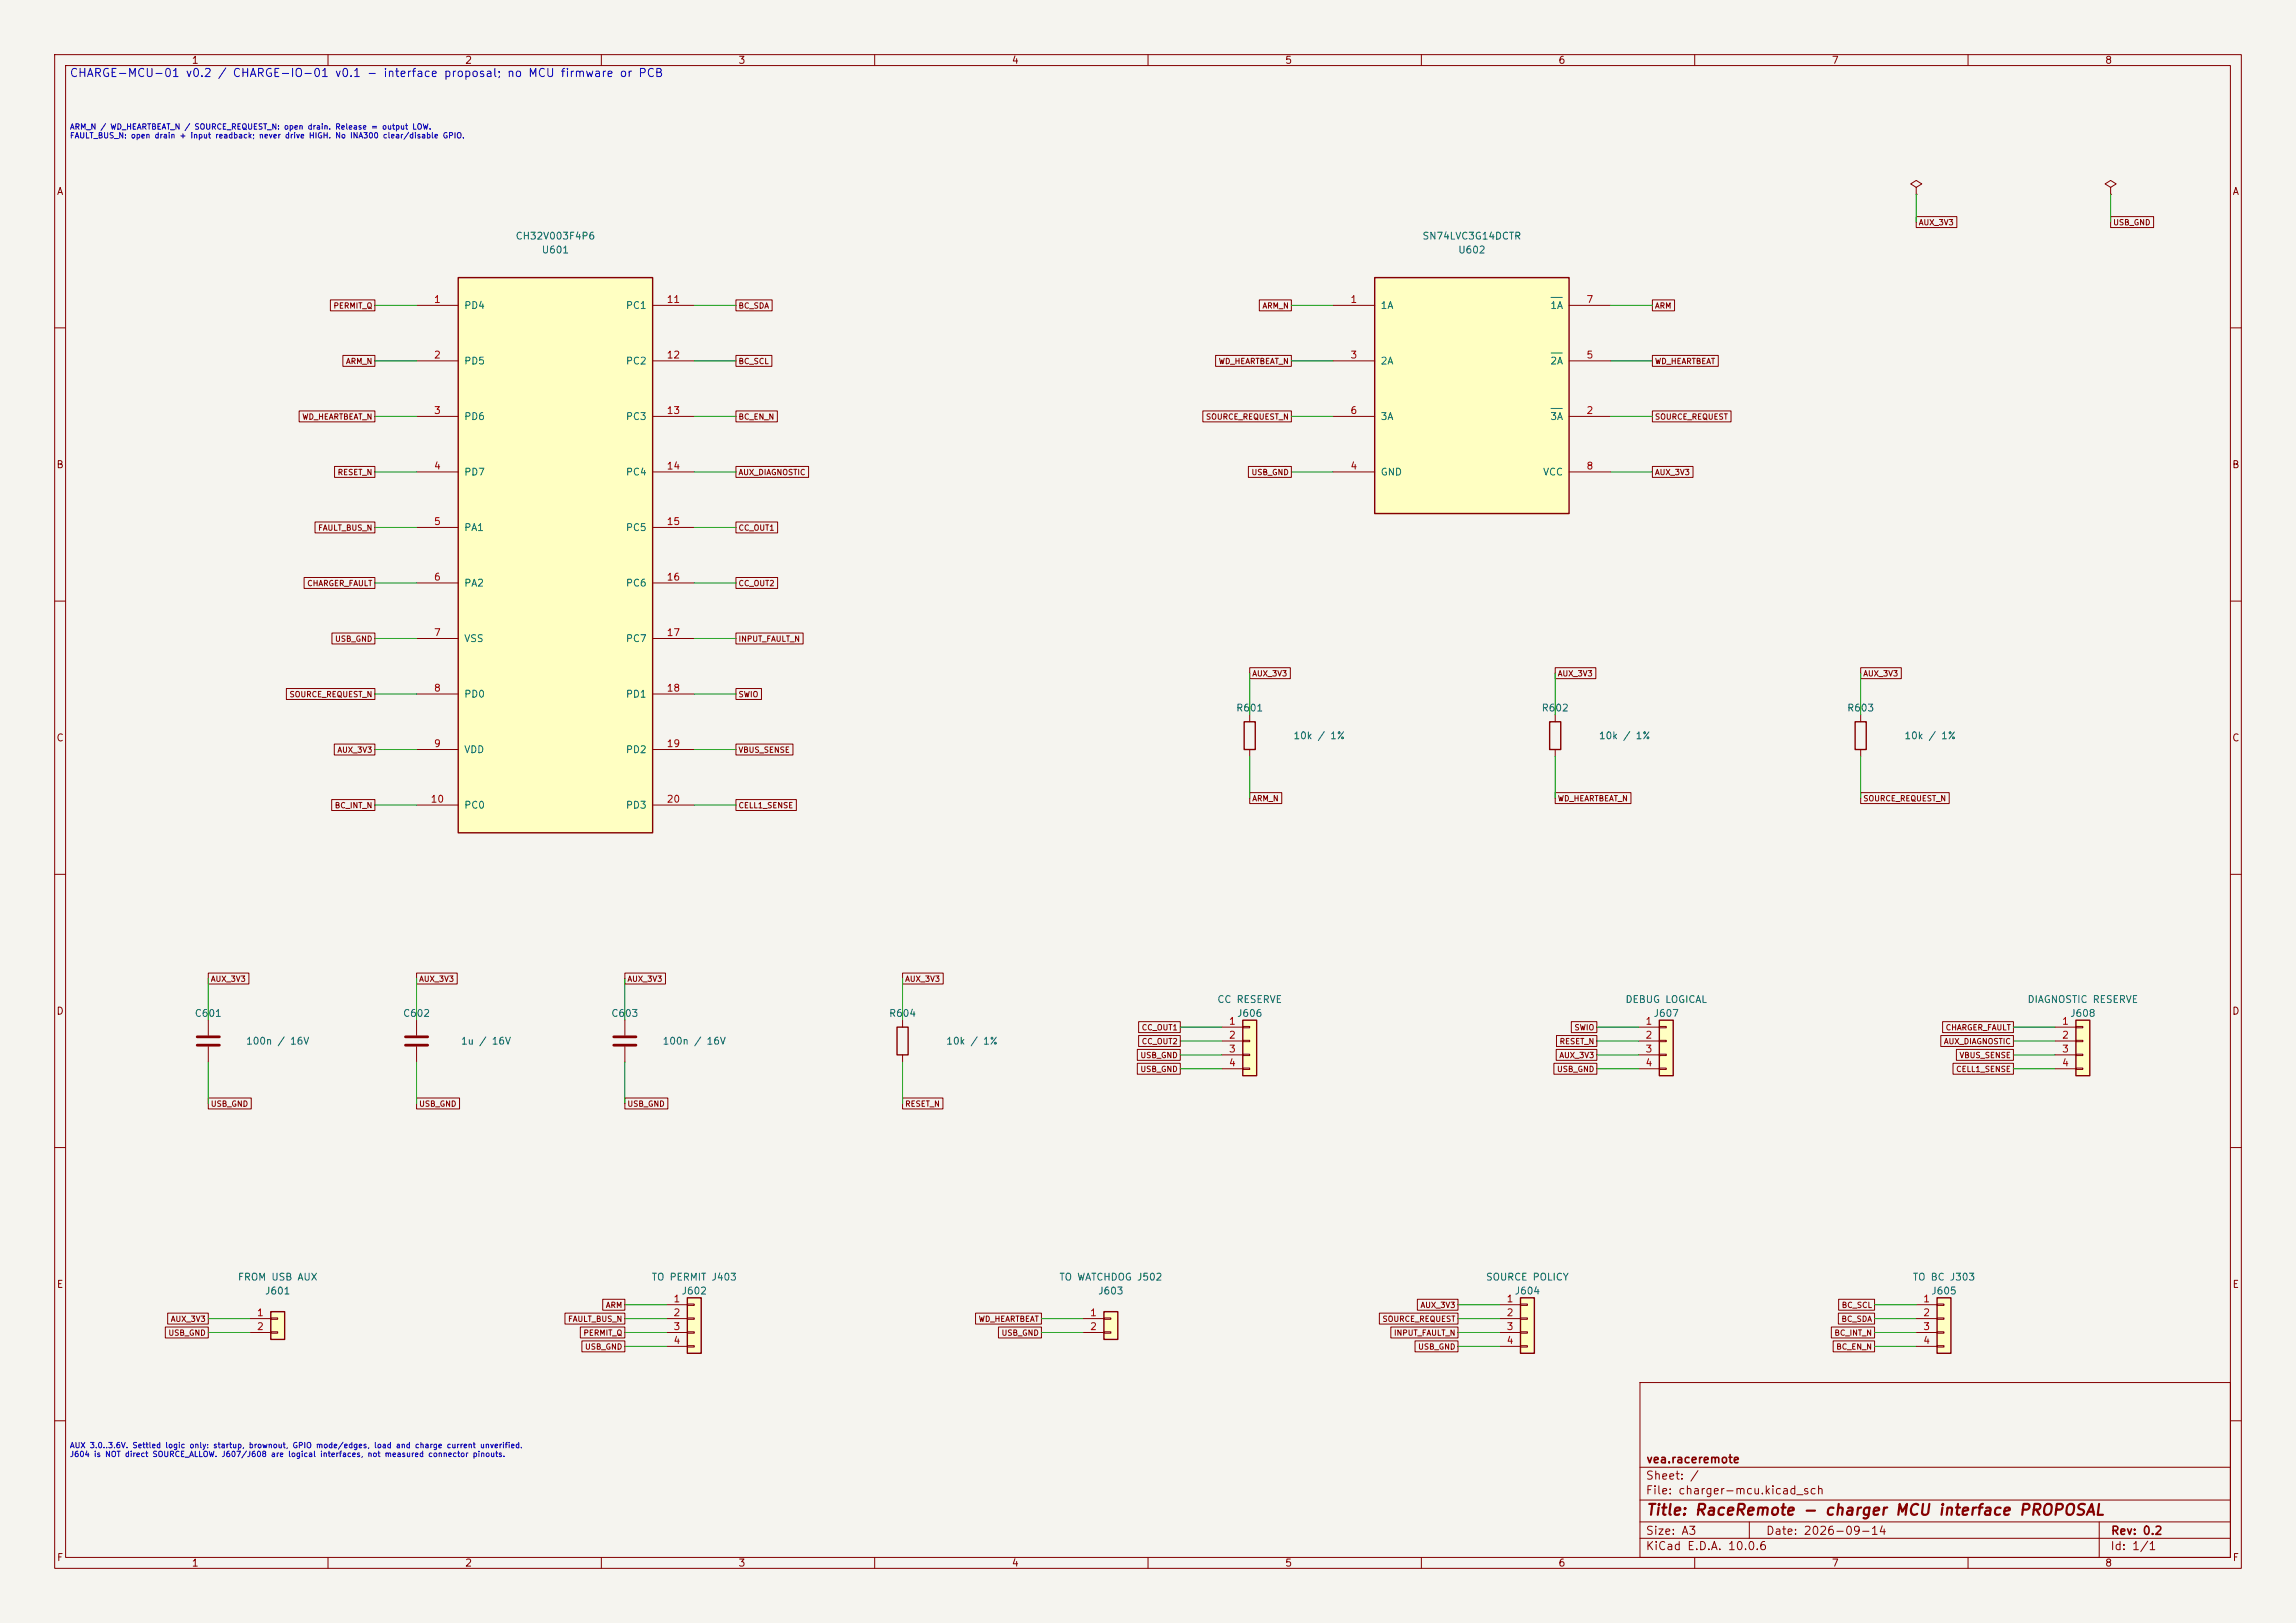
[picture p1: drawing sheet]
<svg xmlns="http://www.w3.org/2000/svg" width="420mm" height="297mm" viewBox="0 0 420 297" stroke-linecap="round" stroke-linejoin="round" font-family="sans-serif">
<defs><g id="words">
<text font-size="2" fill="#840000" x="301" y="277.8">Title: RaceRemote - charger MCU interface PROPOSAL</text>
<text font-size="1.5" fill="#0000c2" x="12.7" y="14.5">CHARGE-MCU-01 v0.2 / CHARGE-IO-01 v0.1 - interface proposal; no MCU firmware or PCB</text>
<g font-size="1.5" fill="#840000">
<text x="301" y="268.1">vea.raceremote</text>
<text x="300.9" y="273.8">File: charger-mcu.kicad_sch</text>
<text x="300.9" y="271.1">Sheet: /</text>
<text x="300.9" y="281.2">Size: A3</text>
<text x="322.9" y="281.2">Date: 2026-09-14</text>
<text x="386" y="281.2">Rev: 0.2</text>
<text x="300.9" y="284">KiCad E.D.A. 10.0.6</text>
<text x="385.9" y="284">Id: 1/1</text>
</g>
<g font-size="1.3" fill="#840000">
<text x="35" y="12">1</text>
<text x="85" y="12">2</text>
<text x="135" y="12">3</text>
<text x="185" y="12">4</text>
<text x="235" y="12">5</text>
<text x="285" y="12">6</text>
<text x="335" y="12">7</text>
<text x="385" y="12">8</text>
<text x="10.3" y="36">A</text>
<text x="408.3" y="36">A</text>
<text x="10.2" y="86">B</text>
<text x="408.2" y="86">B</text>
<text x="10.2" y="136">C</text>
<text x="408.2" y="136">C</text>
<text x="10.2" y="186">D</text>
<text x="408.2" y="186">D</text>
<text x="10.3" y="236">E</text>
<text x="408.3" y="236">E</text>
<text x="10.3" y="286">F</text>
<text x="35" y="287">1</text>
<text x="85" y="287">2</text>
<text x="135" y="287">3</text>
<text x="185" y="287">4</text>
<text x="235" y="287">5</text>
<text x="285" y="287">6</text>
<text x="335" y="287">7</text>
<text x="385" y="287">8</text>
<text x="408.3" y="286">F</text>
</g>
<g font-size="1.3" fill="#006464">
<text x="94.2" y="44.1">CH32V003F4P6</text>
<text x="99" y="46.7">U601</text>
<text x="260.1" y="44.1">SN74LVC3G14DCTR</text>
<text x="266.6" y="46.7">U602</text>
<text x="84.8" y="56.8">PD4</text>
<text x="114.4" y="56.8">PC1</text>
<text x="252.4" y="56.8">1A</text>
<text x="283.5" y="56.8">1A</text>
<text x="84.8" y="67">PD5</text>
<text x="114.4" y="67">PC2</text>
<text x="252.4" y="67">2A</text>
<text x="283.5" y="67">2A</text>
<text x="84.8" y="77.2">PD6</text>
<text x="114.4" y="77.2">PC3</text>
<text x="252.4" y="77.2">3A</text>
<text x="283.5" y="77.2">3A</text>
<text x="84.8" y="87.3">PD7</text>
<text x="114.4" y="87.3">PC4</text>
<text x="252.4" y="87.3">GND</text>
<text x="282.1" y="87.3">VCC</text>
<text x="84.8" y="97.5">PA1</text>
<text x="114.4" y="97.5">PC5</text>
<text x="84.8" y="107.6">PA2</text>
<text x="114.4" y="107.6">PC6</text>
<text x="84.8" y="117.8">VSS</text>
<text x="114.4" y="117.8">PC7</text>
<text x="84.8" y="128">PD0</text>
<text x="114.4" y="128">PD1</text>
<text x="226" y="130.5">R601</text>
<text x="281.9" y="130.5">R602</text>
<text x="337.8" y="130.5">R603</text>
<text x="236.5" y="135.6">10k / 1%</text>
<text x="292.4" y="135.6">10k / 1%</text>
<text x="348.2" y="135.6">10k / 1%</text>
<text x="84.8" y="138.1">VDD</text>
<text x="114.4" y="138.1">PD2</text>
<text x="84.8" y="148.3">PC0</text>
<text x="114.4" y="148.3">PD3</text>
<text x="222.6" y="183.8">CC RESERVE</text>
<text x="297.2" y="183.8">DEBUG LOGICAL</text>
<text x="370.8" y="183.8">DIAGNOSTIC RESERVE</text>
<text x="35.5" y="186.4">C601</text>
<text x="44.9" y="191.5">100n / 16V</text>
<text x="73.6" y="186.4">C602</text>
<text x="84.2" y="191.5">1u / 16V</text>
<text x="111.7" y="186.4">C603</text>
<text x="121.1" y="191.5">100n / 16V</text>
<text x="162.5" y="186.4">R604</text>
<text x="173" y="191.5">10k / 1%</text>
<text x="226.2" y="186.4">J606</text>
<text x="302.4" y="186.4">J607</text>
<text x="378.6" y="186.4">J608</text>
<text x="43.4" y="234.6">FROM USB AUX</text>
<text x="48.4" y="237.2">J601</text>
<text x="119.1" y="234.6">TO PERMIT J403</text>
<text x="124.6" y="237.2">J602</text>
<text x="193.7" y="234.6">TO WATCHDOG J502</text>
<text x="200.8" y="237.2">J603</text>
<text x="271.7" y="234.6">SOURCE POLICY</text>
<text x="277" y="237.2">J604</text>
<text x="349.8" y="234.6">TO BC J303</text>
<text x="353.2" y="237.2">J605</text>
</g>
<g font-size="1.3" fill="#a90000">
<text x="79.3" y="55.7">1</text>
<text x="121.9" y="55.7">11</text>
<text x="246.9" y="55.7">1</text>
<text x="290.1" y="55.7">7</text>
<text x="79.3" y="65.9">2</text>
<text x="121.9" y="65.9">12</text>
<text x="246.9" y="65.9">3</text>
<text x="290.1" y="65.9">5</text>
<text x="79.3" y="76.1">3</text>
<text x="121.9" y="76.1">13</text>
<text x="246.9" y="76.1">6</text>
<text x="290.1" y="76.1">2</text>
<text x="79.3" y="86.2">4</text>
<text x="121.9" y="86.2">14</text>
<text x="246.9" y="86.2">4</text>
<text x="290.1" y="86.2">8</text>
<text x="79.3" y="96.4">5</text>
<text x="121.9" y="96.4">15</text>
<text x="79.3" y="106.5">6</text>
<text x="121.9" y="106.5">16</text>
<text x="79.3" y="116.7">7</text>
<text x="121.9" y="116.7">17</text>
<text x="79.3" y="126.9">8</text>
<text x="121.9" y="126.9">18</text>
<text x="79.3" y="137">9</text>
<text x="121.9" y="137">19</text>
<text x="78.7" y="147.2">10</text>
<text x="121.9" y="147.2">20</text>
<text x="224.7" y="187.8">1</text>
<text x="224.7" y="190.4">2</text>
<text x="300.9" y="187.8">1</text>
<text x="300.9" y="190.4">2</text>
<text x="377.1" y="187.8">1</text>
<text x="377.1" y="190.4">2</text>
<text x="224.7" y="192.9">3</text>
<text x="224.7" y="195.4">4</text>
<text x="300.9" y="192.9">3</text>
<text x="300.9" y="195.4">4</text>
<text x="377.1" y="192.9">3</text>
<text x="377.1" y="195.4">4</text>
<text x="123.1" y="238.6">1</text>
<text x="275.5" y="238.6">1</text>
<text x="351.7" y="238.6">1</text>
<text x="46.9" y="241.2">1</text>
<text x="46.9" y="243.7">2</text>
<text x="123.1" y="241.2">2</text>
<text x="123.1" y="243.7">3</text>
<text x="199.3" y="241.2">1</text>
<text x="199.3" y="243.7">2</text>
<text x="275.5" y="241.2">2</text>
<text x="275.5" y="243.7">3</text>
<text x="351.7" y="241.2">2</text>
<text x="351.7" y="243.7">3</text>
<text x="123.1" y="246.2">4</text>
<text x="275.5" y="246.2">4</text>
<text x="351.7" y="246.2">4</text>
</g>
<g font-size="1" fill="#0000c2">
<text x="12.7" y="24">ARM_N / WD_HEARTBEAT_N / SOURCE_REQUEST_N: open drain. Release = output LOW.</text>
<text x="12.7" y="25.6">FAULT_BUS_N: open drain + input readback; never drive HIGH. No INA300 clear/disable GPIO.</text>
<text x="12.7" y="265.3">AUX 3.0..3.6V. Settled logic only: startup, brownout, GPIO mode/edges, load and charge current unverified.</text>
<text x="12.7" y="266.9">J604 is NOT direct SOURCE_ALLOW. J607/J608 are logical interfaces, not measured connector pinouts.</text>
</g>
<g font-size="1" fill="#840000">
<text x="350.9" y="41.5">AUX_3V3</text>
<text x="386.5" y="41.5">USB_GND</text>
<text x="60.9" y="56.7">PERMIT_Q</text>
<text x="135" y="56.7">BC_SDA</text>
<text x="230.8" y="56.7">ARM_N</text>
<text x="302.6" y="56.7">ARM</text>
<text x="63.2" y="66.9">ARM_N</text>
<text x="135" y="66.9">BC_SCL</text>
<text x="222.8" y="66.9">WD_HEARTBEAT_N</text>
<text x="302.6" y="66.9">WD_HEARTBEAT</text>
<text x="55.2" y="77">WD_HEARTBEAT_N</text>
<text x="135" y="77">BC_EN_N</text>
<text x="220.5" y="77">SOURCE_REQUEST_N</text>
<text x="302.6" y="77">SOURCE_REQUEST</text>
<text x="61.7" y="87.2">RESET_N</text>
<text x="135" y="87.2">AUX_DIAGNOSTIC</text>
<text x="228.8" y="87.2">USB_GND</text>
<text x="302.6" y="87.2">AUX_3V3</text>
<text x="58.1" y="97.3">FAULT_BUS_N</text>
<text x="135" y="97.3">CC_OUT1</text>
<text x="56.1" y="107.5">CHARGER_FAULT</text>
<text x="135" y="107.5">CC_OUT2</text>
<text x="61.2" y="117.7">USB_GND</text>
<text x="135" y="117.7">INPUT_FAULT_N</text>
<text x="229" y="124">AUX_3V3</text>
<text x="284.9" y="124">AUX_3V3</text>
<text x="340.7" y="124">AUX_3V3</text>
<text x="52.9" y="127.8">SOURCE_REQUEST_N</text>
<text x="135" y="127.8">SWIO</text>
<text x="61.6" y="138">AUX_3V3</text>
<text x="135" y="138">VBUS_SENSE</text>
<text x="61.1" y="148.1">BC_INT_N</text>
<text x="135" y="148.1">CELL1_SENSE</text>
<text x="229" y="146.9">ARM_N</text>
<text x="284.9" y="146.9">WD_HEARTBEAT_N</text>
<text x="340.7" y="146.9">SOURCE_REQUEST_N</text>
<text x="38.5" y="179.9">AUX_3V3</text>
<text x="76.6" y="179.9">AUX_3V3</text>
<text x="114.7" y="179.9">AUX_3V3</text>
<text x="165.5" y="179.9">AUX_3V3</text>
<text x="208.8" y="188.8">CC_OUT1</text>
<text x="208.8" y="191.3">CC_OUT2</text>
<text x="285.2" y="191.3">RESET_N</text>
<text x="287.9" y="188.8">SWIO</text>
<text x="355.5" y="191.3">AUX_DIAGNOSTIC</text>
<text x="355.8" y="188.8">CHARGER_FAULT</text>
<text x="208.5" y="193.9">USB_GND</text>
<text x="208.5" y="196.4">USB_GND</text>
<text x="284.7" y="196.4">USB_GND</text>
<text x="285.1" y="193.9">AUX_3V3</text>
<text x="357.7" y="196.4">CELL1_SENSE</text>
<text x="358.3" y="193.9">VBUS_SENSE</text>
<text x="38.5" y="202.8">USB_GND</text>
<text x="76.6" y="202.8">USB_GND</text>
<text x="114.7" y="202.8">USB_GND</text>
<text x="165.5" y="202.8">RESET_N</text>
<text x="110.7" y="239.6">ARM</text>
<text x="259.7" y="239.6">AUX_3V3</text>
<text x="336.8" y="239.6">BC_SCL</text>
<text x="30.7" y="244.7">USB_GND</text>
<text x="31.1" y="242.1">AUX_3V3</text>
<text x="103.8" y="242.1">FAULT_BUS_N</text>
<text x="106.6" y="244.7">PERMIT_Q</text>
<text x="178.9" y="242.1">WD_HEARTBEAT</text>
<text x="183.1" y="244.7">USB_GND</text>
<text x="252.8" y="242.1">SOURCE_REQUEST</text>
<text x="254.9" y="244.7">INPUT_FAULT_N</text>
<text x="335.5" y="244.7">BC_INT_N</text>
<text x="336.8" y="242.1">BC_SDA</text>
<text x="106.9" y="247.2">USB_GND</text>
<text x="259.3" y="247.2">USB_GND</text>
<text x="335.8" y="247.2">BC_EN_N</text>
</g>
</g></defs>
<path d="M0 0h420v297h-420z" fill="#f5f4ef" stroke="#f5f4ef" stroke-width=".18"/>
<g fill="none" stroke="#840000" stroke-width=".18">
<path d="M10 10h400v277h-400zM12 12h396v273h-396zM60 10v2M110 10v2M160 10v2M210 10v2M260 10v2M310 10v2M360 10v2M10 60h2M408 60h2M10 110h2"/>
<path d="M408 110h2M10 160h2M408 160h2M10 210h2M408 210h2M300 253h108v32h-108zM10 260h2M300 278.5h108M300 274.5h108M300 268.5h108M320 278.5v3M384 278.5v6.5"/>
<path d="M408 260h2M60 285v2M110 285v2M160 285v2M210 285v2M260 285v2M300 281.5h108M310 285v2M360 285v2"/>
</g>
<path d="M303.5 186.7h2.6v10.2h-2.6z" fill="#ffffc2"/>
<path d="M303.5 186.7h2.6v10.2h-2.6z" fill="none" stroke="#840000" stroke-width=".25"/>
<path d="M299.7 188h3.8M299.7 190.5h3.8M299.7 193h3.8M299.7 195.6h3.8M303.5 187.8h1.3v.3h-1.3zM303.5 190.4h1.3v.2h-1.3zM303.5 192.9h1.3v.3h-1.3zM303.5 195.5h1.3v.2h-1.3z" fill="none" stroke="#840000" stroke-width=".18"/>
<path d="M354.3 237.5h2.6v10.1h-2.6z" fill="#ffffc2"/>
<path d="M283.5 132.1h2v5.1h-2zM164.1 188h2v5h-2zM354.3 237.5h2.6v10.1h-2.6z" fill="none" stroke="#840000" stroke-width=".25"/>
<path d="M284.5 130.8v1.3M284.5 137.2v1.2M165.1 186.7v1.3M165.1 193v1.3M350.5 238.8h3.8M354.3 238.6h1.3v.3h-1.3zM350.5 241.3h3.8M350.5 243.8h3.8M350.5 246.4h3.8M354.3 241.2h1.3v.2h-1.3zM354.3 243.7h1.3v.3h-1.3zM354.3 246.3h1.3v.2h-1.3z" fill="none" stroke="#840000" stroke-width=".18"/>
<path d="M278.1 237.5h2.6v10.1h-2.6z" fill="#ffffc2"/>
<path d="M227.6 132.1h2v5.1h-2zM339.3 132.1h2.1v5.1h-2.1zM278.1 237.5h2.6v10.1h-2.6z" fill="none" stroke="#840000" stroke-width=".25"/>
<g fill="none" stroke="#840000" stroke-width=".18">
<path d="M350.5 34.3l1-.6-1-.7-1 .7 1 .6v1.3M350.5 35.6h.1M386.1 34.3l1-.6-1-.7-1 .7 1 .6v1.3M386.1 35.6h.1M228.6 130.8v1.3M228.6 137.2v1.2M340.4 130.8v1.3M340.4 137.2v1.2M274.3 238.8h3.8M278.1 238.6h1.3v.3h-1.3zM274.3 241.3h3.8M274.3 243.8h3.8"/>
<path d="M274.3 246.4h3.8M278.1 241.2h1.3v.2h-1.3zM278.1 243.7h1.3v.3h-1.3zM278.1 246.3h1.3v.2h-1.3z"/>
</g>
<path d="M49.5 240h2.6v5.1h-2.6z" fill="#ffffc2"/>
<path d="M49.5 240h2.6v5.1h-2.6z" fill="none" stroke="#840000" stroke-width=".25"/>
<path d="M45.7 241.3h3.8M45.7 243.8h3.8M49.5 241.2h1.3v.2h-1.3zM49.5 243.7h1.3v.3h-1.3z" fill="none" stroke="#840000" stroke-width=".18"/>
<path d="M201.9 240h2.6v5.1h-2.6z" fill="#ffffc2"/>
<path d="M201.9 240h2.6v5.1h-2.6z" fill="none" stroke="#840000" stroke-width=".25"/>
<path d="M38.1 186.7v2.8M38.1 191.5v2.8M198.1 241.3h3.8M198.1 243.8h3.8M201.9 241.2h1.3v.2h-1.3zM201.9 243.7h1.3v.3h-1.3z" fill="none" stroke="#840000" stroke-width=".18"/>
<path d="M36.1 189.7h4M36.1 191.3h4" fill="none" stroke="#840000" stroke-width=".51"/>
<path d="M227.3 186.7h2.6v10.2h-2.6z" fill="#ffffc2"/>
<path d="M227.3 186.7h2.6v10.2h-2.6z" fill="none" stroke="#840000" stroke-width=".25"/>
<path d="M223.5 188h3.8M223.5 190.5h3.8M223.5 193h3.8M223.5 195.6h3.8M227.3 187.8h1.3v.3h-1.3zM227.3 190.4h1.3v.2h-1.3zM227.3 192.9h1.3v.3h-1.3zM227.3 195.5h1.3v.2h-1.3z" fill="none" stroke="#840000" stroke-width=".18"/>
<path d="M125.7 237.5h2.6v10.1h-2.6z" fill="#ffffc2"/>
<path d="M125.7 237.5h2.6v10.1h-2.6z" fill="none" stroke="#840000" stroke-width=".25"/>
<path d="M121.9 238.8h3.8M125.7 238.6h1.3v.3h-1.3zM121.9 241.3h3.8M121.9 243.8h3.8M121.9 246.4h3.8M125.7 241.2h1.3v.2h-1.3zM125.7 243.7h1.3v.3h-1.3zM125.7 246.3h1.3v.2h-1.3z" fill="none" stroke="#840000" stroke-width=".18"/>
<path d="M83.8 50.8h35.6v101.6h-35.6z" fill="#ffffc2"/>
<path d="M83.8 50.8h35.6v101.6h-35.6z" fill="none" stroke="#840000" stroke-width=".25"/>
<g fill="none" stroke="#840000" stroke-width=".18">
<path d="M76.2 55.9h7.6M119.4 55.9h7.6M76.2 66h7.6M76.2 76.2h7.6M119.4 66h7.6M119.4 76.2h7.6M76.2 86.4h7.6M76.2 96.5h7.6M119.4 86.4h7.6M119.4 96.5h7.6M76.2 106.7h7.6M76.2 116.8h7.6"/>
<path d="M119.4 106.7h7.6M119.4 116.8h7.6M76.2 127h7.6M76.2 137.2h7.6M119.4 127h7.6M119.4 137.2h7.6M76.2 147.3h7.6M119.4 147.3h7.6"/>
</g>
<path d="M251.5 50.8h35.5v43.2h-35.5z" fill="#ffffc2"/>
<path d="M251.5 50.8h35.5v43.2h-35.5z" fill="none" stroke="#840000" stroke-width=".25"/>
<path d="M243.8 55.9h7.7M287 55.9h7.6M243.8 76.2h7.7M243.8 66h7.7M287 76.2h7.6M287 66h7.6M243.8 86.4h7.7M287 86.4h7.6M76.2 186.7v2.8M76.2 191.5v2.8" fill="none" stroke="#840000" stroke-width=".18"/>
<path d="M283.7 54.4h2.1M283.7 74.8h2.1M283.7 64.6h2.1" fill="none" stroke="#006464" stroke-width=".18"/>
<path d="M74.2 189.7h4M74.2 191.3h4" fill="none" stroke="#840000" stroke-width=".51"/>
<path d="M379.7 186.7h2.6v10.2h-2.6z" fill="#ffffc2"/>
<path d="M379.7 186.7h2.6v10.2h-2.6z" fill="none" stroke="#840000" stroke-width=".25"/>
<g fill="none" stroke="#840000" stroke-width=".18">
<path d="M350.5 39.6h7.5v2h-7.5zM386.1 39.6h7.8v2h-7.8zM60.4 54.9h8.2v2h-8.2zM134.6 54.9h6.6v2h-6.6zM230.4 54.9h5.8v2h-5.8zM302.3 54.9h4v2h-4zM54.7 75.2h13.9v2h-13.9zM62.7 65h5.9v2h-5.9zM134.6 65h6.6v2h-6.6zM134.6 75.2h7.6v2h-7.6zM220 75.2h16.2v2h-16.2zM222.4 65h13.8v2h-13.8z"/>
<path d="M302.3 75.2h14.3v2h-14.3zM302.3 65h12v2h-12zM57.6 95.5h11v2h-11zM61.2 85.4h7.4v2h-7.4zM134.6 85.4h13.3v2h-13.3zM134.6 95.5h7.6v2h-7.6zM228.4 85.4h7.8v2h-7.8zM302.3 85.4h7.4v2h-7.4zM55.6 105.7h13v2h-13zM60.7 115.8h7.9v2h-7.9zM134.6 105.7h7.6v2h-7.6zM134.6 115.8h12.3v2h-12.3z"/>
<path d="M52.4 126h16.2v2h-16.2zM61.1 136.2h7.5v2h-7.5zM134.6 126h4.7v2h-4.7zM134.6 136.2h10.5v2h-10.5zM228.6 122.2h7.4v2h-7.4zM284.5 122.2h7.4v2h-7.4zM340.4 122.2h7.4v2h-7.4zM60.7 146.3h7.9v2h-7.9zM134.6 146.3h11.1v2h-11.1zM228.6 145h5.9v2.1h-5.9zM284.5 145h13.8v2.1h-13.8zM340.4 145h16.2v2.1h-16.2z"/>
<path d="M38.1 178.1h7.4v2h-7.4zM76.2 178.1h7.4v2h-7.4zM114.3 178.1h7.4v2h-7.4zM165.1 178.1h7.4v2h-7.4zM114.3 186.7v2.8M114.3 191.5v2.8M208 192h7.9v2h-7.9zM208 194.6h7.9v2h-7.9zM208.3 187h7.6v2h-7.6zM208.3 189.5h7.6v2h-7.6zM284.2 194.6h7.9v2h-7.9zM284.7 192h7.4v2h-7.4z"/>
<path d="M284.7 189.5h7.4v2h-7.4zM287.4 187h4.7v2h-4.7zM355 189.5h13.3v2h-13.3zM355.3 187h13v2h-13zM357.2 194.6h11.1v2h-11.1zM357.9 192h10.4v2h-10.4zM375.9 188h3.8M375.9 190.5h3.8M375.9 193h3.8M375.9 195.6h3.8M379.7 187.8h1.3v.3h-1.3zM379.7 190.4h1.3v.2h-1.3z"/>
<path d="M379.7 192.9h1.3v.3h-1.3zM379.7 195.5h1.3v.2h-1.3zM38.1 200.9h7.9v2h-7.9zM76.2 200.9h7.9v2h-7.9zM114.3 200.9h7.9v2h-7.9zM165.1 200.9h7.4v2h-7.4zM110.2 237.8h4.1v2h-4.1zM259.3 237.8h7.4v2h-7.4zM336.3 237.8h6.6v2h-6.6zM30.2 242.8h7.9v2h-7.9zM30.7 240.3h7.4v2h-7.4zM103.3 240.3h11v2h-11z"/>
<path d="M106.2 242.8h8.1v2h-8.1zM106.4 245.4h7.9v2h-7.9zM178.4 240.3h12.1v2h-12.1zM182.6 242.8h7.9v2h-7.9zM252.3 240.3h14.4v2h-14.4zM254.4 242.8h12.3v2h-12.3zM258.8 245.4h7.9v2h-7.9zM335 242.8h7.9v2h-7.9zM335.3 245.4h7.6v2h-7.6zM336.3 240.3h6.6v2h-6.6z"/>
</g>
<path d="M112.3 189.7h4M112.3 191.3h4" fill="none" stroke="#840000" stroke-width=".51"/>
<g fill="none" stroke="#009600" stroke-width=".18">
<path d="M350.5 35.6v5M386.1 35.6v5M68.6 55.9h7.6M127 55.9h7.6M236.2 55.9h7.6M294.6 55.9h7.7M68.6 66h7.6M68.6 76.2h7.6M127 66h7.6M127 76.2h7.6M236.2 66h7.6M236.2 76.2h7.6"/>
<path d="M294.6 66h7.7M294.6 76.2h7.7M68.6 86.4h7.6M68.6 96.5h7.6M127 86.4h7.6M127 96.5h7.6M236.2 86.4h7.6M294.6 86.4h7.7M68.6 106.7h7.6M68.6 116.8h7.6M127 106.7h7.6M127 116.8h7.6"/>
<path d="M68.6 127h7.6M68.6 137.2h7.6M127 127h7.6M127 137.2h7.6M228.6 123.2v7.6M228.6 138.4v7.7M284.5 123.2v7.6M284.5 138.4v7.7M340.4 123.2v7.6M340.4 138.4v7.7M68.6 147.3h7.6M127 147.3h7.6"/>
<path d="M38.1 179.1v7.6M76.2 179.1v7.6M114.3 179.1v7.6M165.1 179.1v7.6M38.1 194.3v7.6M76.2 194.3v7.6M114.3 194.3v7.6M165.1 194.3v7.6M215.9 190.5h7.6M215.9 195.6h7.6M215.9 188h7.6M215.9 193h7.6"/>
<path d="M292.1 190.5h7.6M292.1 195.6h7.6M292.1 188h7.6M292.1 193h7.6M368.3 190.5h7.6M368.3 195.6h7.6M368.3 188h7.6M368.3 193h7.6M114.3 238.8h7.6M266.7 238.8h7.6M342.9 238.8h7.6M38.1 241.3h7.6"/>
<path d="M38.1 243.8h7.6M114.3 241.3h7.6M114.3 246.4h7.6M114.3 243.8h7.6M190.5 241.3h7.6M190.5 243.8h7.6M266.7 241.3h7.6M266.7 246.4h7.6M266.7 243.8h7.6M342.9 241.3h7.6M342.9 246.4h7.6M342.9 243.8h7.6"/>
</g>
<use href="#words"/>
</svg>
